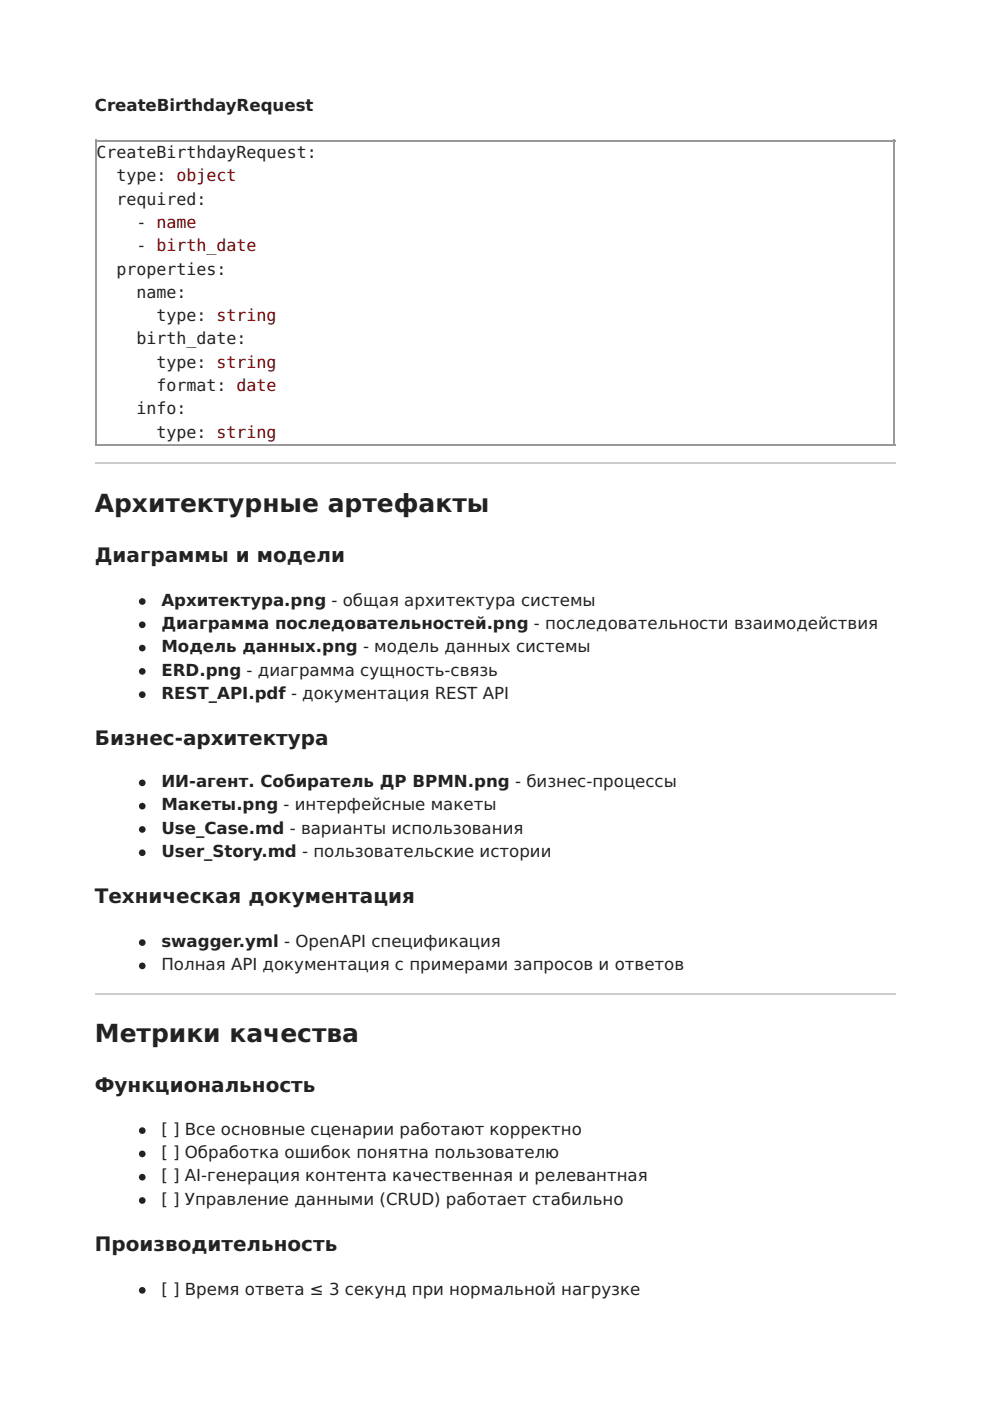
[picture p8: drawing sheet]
<svg xmlns="http://www.w3.org/2000/svg" width="210mm" height="297mm" viewBox="0 0 210 297" stroke-linecap="round" stroke-linejoin="round" font-family="sans-serif">
<defs><g id="words">
<g font-size="5.3" fill="#222">
<text x="20.1" y="108.7">Архитектурные артефакты</text>
<text x="20.1" y="220.8">Метрики качества</text>
</g>
<g font-size="4.2" fill="#222">
<text x="20.1" y="119.2">Диаграммы и модели</text>
<text x="20.1" y="158">Бизнес-архитектура</text>
<text x="20.1" y="191.6">Техническая документация</text>
<text x="20.1" y="231.4">Функциональность</text>
<text x="20.1" y="265.3">Производительность</text>
</g>
<g font-size="3.5" fill="#222">
<text x="20.1" y="23.6">CreateBirthdayRequest</text>
<text x="20.5" y="33.5">CreateBirthdayRequest:</text>
<text x="24.7" y="38.5">type: object</text>
<text x="24.7" y="43.4">required:</text>
<text x="28.9" y="48.3">- name</text>
<text x="28.9" y="53.3">- birth_date</text>
<text x="24.7" y="58.2">properties:</text>
<text x="28.9" y="63.1">name:</text>
<text x="33.2" y="68.1">type: string</text>
<text x="28.9" y="73">birth_date:</text>
<text x="33.2" y="78">type: string</text>
<text x="33.2" y="82.9">format: date</text>
<text x="28.9" y="87.8">info:</text>
<text x="33.2" y="92.8">type: string</text>
<text x="34.2" y="128.4">Архитектура.png - общая архитектура системы</text>
<text x="34.2" y="133.3">Диаграмма последовательностей.png - последовательности взаимодействия</text>
<text x="34.2" y="138.3">Модель данных.png - модель данных системы</text>
<text x="34.2" y="143.2">ERD.png - диаграмма сущность-связь</text>
<text x="34.2" y="148.2">REST_API.pdf - документация REST API</text>
<text x="34.2" y="166.9">ИИ-агент. Собиратель ДР BPMN.png - бизнес-процессы</text>
<text x="34.2" y="171.8">Макеты.png - интерфейсные макеты</text>
<text x="34.2" y="176.7">Use_Case.md - варианты использования</text>
<text x="34.2" y="181.7">User_Story.md - пользовательские истории</text>
<text x="34.2" y="200.7">swagger.yml - OpenAPI спецификация</text>
<text x="34.2" y="205.7">Полная API документация с примерами запросов и ответов</text>
<text x="34.2" y="240.6">[ ] Все основные сценарии работают корректно</text>
<text x="34.2" y="245.5">[ ] Обработка ошибок понятна пользователю</text>
<text x="34.2" y="250.5">[ ] AI-генерация контента качественная и релевантная</text>
<text x="34.2" y="255.4">[ ] Управление данными (CRUD) работает стабильно</text>
<text x="34.2" y="274.5">[ ] Время ответа ≤ 3 секунд при нормальной нагрузке</text>
</g>
</g></defs>
<path d="M20.1 29.8h169.7M20.3 29.6v64.9M189.6 29.6v64.9M20.1 94.4h169.7" fill="none" stroke="#999" stroke-width=".35"/>
<path d="M20.1 98.2h169.7M20.1 210.8h169.7" fill="none" stroke="#ccc" stroke-width=".35"/>
<g fill="#222" stroke="#222" stroke-width=".35">
<circle cx="30.2" cy="127.5" r=".53"/>
<circle cx="30.2" cy="132.5" r=".53"/>
<circle cx="30.2" cy="137.4" r=".53"/>
<circle cx="30.2" cy="142.3" r=".53"/>
<circle cx="30.2" cy="147.3" r=".53"/>
<circle cx="30.2" cy="166" r=".53"/>
<circle cx="30.2" cy="170.9" r=".53"/>
<circle cx="30.2" cy="175.9" r=".53"/>
<circle cx="30.2" cy="180.8" r=".53"/>
<circle cx="30.2" cy="199.8" r=".53"/>
<circle cx="30.2" cy="204.8" r=".53"/>
<circle cx="30.2" cy="239.7" r=".53"/>
<circle cx="30.2" cy="244.7" r=".53"/>
<circle cx="30.2" cy="249.6" r=".53"/>
<circle cx="30.2" cy="254.5" r=".53"/>
<circle cx="30.2" cy="273.6" r=".53"/>
</g>
<use href="#words"/>
</svg>
